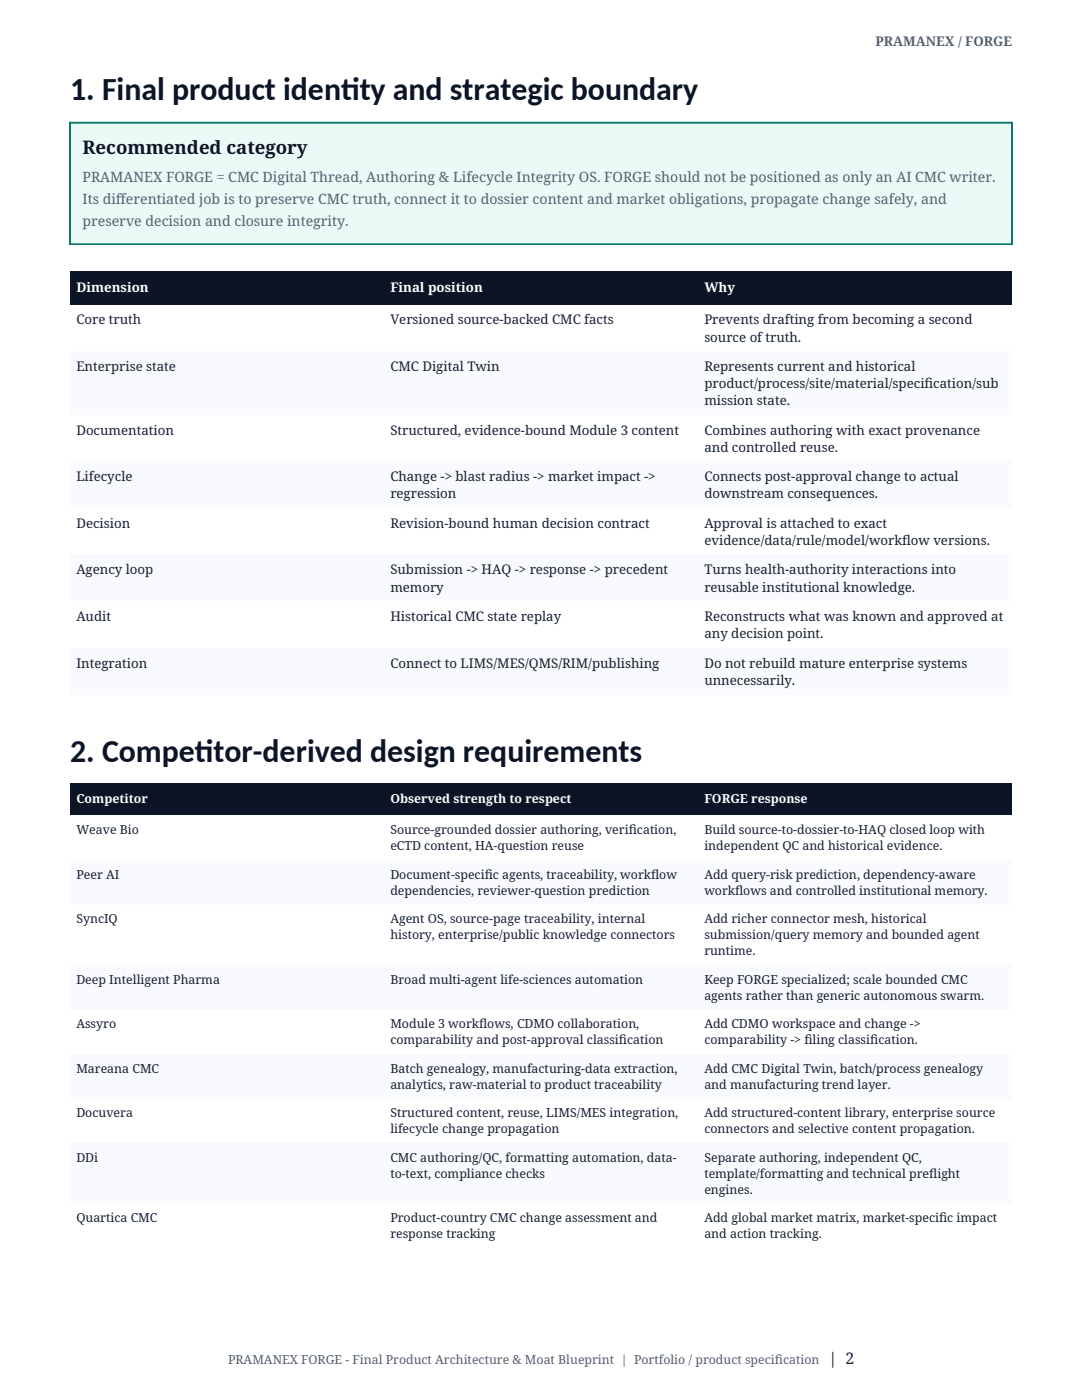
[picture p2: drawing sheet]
<svg xmlns="http://www.w3.org/2000/svg" width="216mm" height="279mm" viewBox="0 0 216 279" stroke-linecap="round" stroke-linejoin="round" font-family="sans-serif">
<defs><g id="words">
<g font-size="6.3" fill="#0b1526">
<text x="14" y="20">1. Final product ident</text>
<text x="68.1" y="20">ity and strategic boundary</text>
<text x="14" y="152.1">2. Compet</text>
<text x="38.9" y="152.1">itor-derived design requirements</text>
</g>
<text font-size="3.7" fill="#0b1526" x="16.5" y="30.7">Recommended category</text>
<text font-size="3.2" fill="#172033" x="165.3" y="272.1">| 2</text>
<g font-size="2.8" fill="#526173">
<text x="16.5" y="36.3">PRAMANEX FORGE = CMC Digital Thread, Authoring &amp; Lifecycle Integrity OS. FORGE should not be positioned as only an AI CMC writer.</text>
<text x="16.5" y="40.7">Its dif</text>
<text x="23.1" y="40.7">ferentiated job is to preserve CMC truth, connect it to dossier content and market obligations, propagate change safely, and</text>
<text x="16.5" y="45.1">preserve decision and closure integrity.</text>
</g>
<text font-size="2.6" fill="#526173" x="174.7" y="9.2">PRAMANEX / FORGE</text>
<g font-size="2.6" fill="#fff">
<text x="15.2" y="58.2">Dimension</text>
<text x="77.9" y="58.2">Final position</text>
<text x="140.5" y="58.2">Why</text>
</g>
<g font-size="2.6" fill="#172033">
<text x="15.2" y="64.8">Core truth</text>
<text x="77.9" y="64.8">Versioned source-backed CMC facts</text>
<text x="140.5" y="64.8">Prevents drafting from becoming a second</text>
<text x="140.5" y="68.2">source of truth.</text>
<text x="15.2" y="74">Enterprise state</text>
<text x="77.9" y="74">CMC Digital Twin</text>
<text x="140.5" y="74">Represents current and historical</text>
<text x="140.5" y="77.5">product/process/site/material/specif</text>
<text x="184.5" y="77.5">ication/sub</text>
<text x="140.5" y="80.9">mission state.</text>
<text x="15.2" y="86.8">Documentation</text>
<text x="77.9" y="86.8">Structured, evidence-bound Module 3 content</text>
<text x="140.5" y="86.8">Combines authoring with exact provenance</text>
<text x="140.5" y="90.2">and controlled reuse.</text>
<text x="15.2" y="96.1">Lifecycle</text>
<text x="77.9" y="96.1">Change -&gt; blast radius -&gt; market impact -&gt;</text>
<text x="77.9" y="99.5">regression</text>
<text x="140.5" y="96.1">Connects post-approval change to actual</text>
<text x="140.5" y="99.5">downstream consequences.</text>
<text x="15.2" y="105.4">Decision</text>
<text x="77.9" y="105.4">Revision-bound human decision contract</text>
<text x="140.5" y="105.4">Approval is attached to exact</text>
<text x="140.5" y="108.8">evidence/data/rule/model/workf</text>
<text x="180" y="108.8">low versions.</text>
<text x="15.2" y="114.7">Agency loop</text>
<text x="77.9" y="114.7">Submission -&gt; HAQ -&gt; response -&gt; precedent</text>
<text x="77.9" y="118.1">memory</text>
<text x="140.5" y="114.7">Turns health-authority interactions into</text>
<text x="140.5" y="118.1">reusable institutional knowledge.</text>
<text x="15.2" y="123.9">Audit</text>
<text x="77.9" y="123.9">Historical CMC state replay</text>
<text x="140.5" y="123.9">Reconstructs what was known and approved at</text>
<text x="140.5" y="127.4">any decision point.</text>
<text x="15.2" y="133.2">Integration</text>
<text x="77.9" y="133.2">Connect to LIMS/MES/QMS/RIM/publishing</text>
<text x="140.5" y="133.2">Do not rebuild mature enterprise systems</text>
<text x="140.5" y="136.7">unnecessarily.</text>
</g>
<g font-size="2.5" fill="#fff">
<text x="15.2" y="160.2">Competitor</text>
<text x="77.9" y="160.2">Observed strength to respect</text>
<text x="140.5" y="160.2">FORGE response</text>
</g>
<g font-size="2.5" fill="#172033">
<text x="15.2" y="166.5">Weave Bio</text>
<text x="77.9" y="166.5">Source-grounded dossier authoring, verif</text>
<text x="125.5" y="166.5">ication,</text>
<text x="140.5" y="166.5">Build source-to-dossier-to-HAQ closed loop with</text>
<text x="77.9" y="169.7">eCTD content, HA-question reuse</text>
<text x="140.5" y="169.7">independent QC and historical evidence.</text>
<text x="15.2" y="175.4">Peer AI</text>
<text x="77.9" y="175.4">Document-specif</text>
<text x="77.9" y="178.6">dependencies, reviewer-question prediction</text>
<text x="96.7" y="175.4">ic agents, traceability, workf</text>
<text x="129.9" y="175.4">low</text>
<text x="140.5" y="175.4">Add query-risk prediction, dependency-aware</text>
<text x="140.5" y="178.6">workf</text>
<text x="146.7" y="178.6">lows and controlled institutional memory.</text>
<text x="15.2" y="184.3">SyncIQ</text>
<text x="77.9" y="184.3">Agent OS, source-page traceability, internal</text>
<text x="140.5" y="184.3">Add richer connector mesh, historical</text>
<text x="77.9" y="187.5">history, enterprise/public knowledge connectors</text>
<text x="140.5" y="187.5">submission/query memory and bounded agent</text>
<text x="140.5" y="190.7">runtime.</text>
<text x="15.2" y="196.3">Deep Intelligent Pharma</text>
<text x="77.9" y="196.3">Broad multi-agent life-sciences automation</text>
<text x="140.5" y="196.3">Keep FORGE specialized; scale bounded CMC</text>
<text x="140.5" y="199.5">agents rather than generic autonomous swarm.</text>
<text x="15.2" y="205.2">Assyro</text>
<text x="77.9" y="205.2">Module 3 workf</text>
<text x="77.9" y="208.4">comparability and post-approval classif</text>
<text x="95.6" y="205.2">lows, CDMO collaboration,</text>
<text x="123.5" y="208.4">ication</text>
<text x="140.5" y="205.2">Add CDMO workspace and change -&gt;</text>
<text x="140.5" y="208.4">comparability -&gt; f</text>
<text x="160.5" y="208.4">iling classif</text>
<text x="173.6" y="208.4">ication.</text>
<text x="15.2" y="214.1">Mareana CMC</text>
<text x="77.9" y="214.1">Batch genealogy, manufacturing-data extraction,</text>
<text x="140.5" y="214.1">Add CMC Digital Twin, batch/process genealogy</text>
<text x="77.9" y="217.3">analytics, raw-material to product traceability</text>
<text x="140.5" y="217.3">and manufacturing trend layer.</text>
<text x="15.2" y="223">Docuvera</text>
<text x="77.9" y="223">Structured content, reuse, LIMS/MES integration,</text>
<text x="77.9" y="226.2">lifecycle change propagation</text>
<text x="140.5" y="223">Add structured-content library, enterprise source</text>
<text x="140.5" y="226.2">connectors and selective content propagation.</text>
<text x="15.2" y="231.8">DDi</text>
<text x="77.9" y="231.8">CMC authoring/QC, formatting automation, data-</text>
<text x="140.5" y="231.8">Separate authoring, independent QC,</text>
<text x="77.9" y="235">to-text, compliance checks</text>
<text x="140.5" y="235">template/formatting and technical pref</text>
<text x="140.5" y="238.2">engines.</text>
<text x="185.4" y="235">light</text>
<text x="15.2" y="243.9">Quartica CMC</text>
<text x="77.9" y="243.9">Product-country CMC change assessment and</text>
<text x="140.5" y="243.9">Add global market matrix, market-specif</text>
<text x="187.4" y="243.9">ic impact</text>
<text x="77.9" y="247.1">response tracking</text>
<text x="140.5" y="247.1">and action tracking.</text>
</g>
<g font-size="2.5" fill="#526173">
<text x="45.5" y="272.1">PRAMANEX FORGE - Final Product Architecture &amp; Moat Blueprint | Portfolio / product specif</text>
<text x="154.6" y="272.1">ication</text>
</g>
</g></defs>
<path d="M14 24.3h187.9v24.2h-187.9z" fill-rule="evenodd" fill="#eafbf7"/>
<g fill="#0b1526">
<path d="M14 54.2h62.6v6.6h-62.6z" fill-rule="evenodd"/>
<path d="M76.6 54.2h62.7v6.6h-62.7z" fill-rule="evenodd"/>
<path d="M139.3 54.2h62.6v6.6h-62.6z" fill-rule="evenodd"/>
</g>
<g fill="#f8fafd">
<path d="M14 70.1h62.6v12.7h-62.6z" fill-rule="evenodd"/>
<path d="M76.6 70.1h62.7v12.7h-62.7z" fill-rule="evenodd"/>
<path d="M139.3 70.1h62.6v12.7h-62.6z" fill-rule="evenodd"/>
<path d="M14 92.1h62.6v9.3h-62.6z" fill-rule="evenodd"/>
<path d="M76.6 92.1h62.7v9.3h-62.7z" fill-rule="evenodd"/>
<path d="M139.3 92.1h62.6v9.3h-62.6z" fill-rule="evenodd"/>
<path d="M14 110.7h62.6v9.3h-62.6z" fill-rule="evenodd"/>
<path d="M76.6 110.7h62.7v9.3h-62.7z" fill-rule="evenodd"/>
<path d="M139.3 110.7h62.6v9.3h-62.6z" fill-rule="evenodd"/>
<path d="M14 129.3h62.6v9.3h-62.6z" fill-rule="evenodd"/>
<path d="M76.6 129.3h62.7v9.3h-62.7z" fill-rule="evenodd"/>
<path d="M139.3 129.3h62.6v9.3h-62.6z" fill-rule="evenodd"/>
</g>
<g fill="#0b1526">
<path d="M14 156.4h62.6v6.3h-62.6z" fill-rule="evenodd"/>
<path d="M76.6 156.4h62.7v6.3h-62.7z" fill-rule="evenodd"/>
<path d="M139.3 156.4h62.6v6.3h-62.6z" fill-rule="evenodd"/>
</g>
<g fill="#f8fafd">
<path d="M14 171.6h62.6v8.9h-62.6z" fill-rule="evenodd"/>
<path d="M76.6 171.6h62.7v8.9h-62.7z" fill-rule="evenodd"/>
<path d="M139.3 171.6h62.6v8.9h-62.6z" fill-rule="evenodd"/>
<path d="M14 192.6h62.6v8.8h-62.6z" fill-rule="evenodd"/>
<path d="M76.6 192.6h62.7v8.8h-62.7z" fill-rule="evenodd"/>
<path d="M139.3 192.6h62.6v8.8h-62.6z" fill-rule="evenodd"/>
<path d="M14 210.3h62.6v8.9h-62.6z" fill-rule="evenodd"/>
<path d="M76.6 210.3h62.7v8.9h-62.7z" fill-rule="evenodd"/>
<path d="M139.3 210.3h62.6v8.9h-62.6z" fill-rule="evenodd"/>
<path d="M14 228.1h62.6v12h-62.6z" fill-rule="evenodd"/>
<path d="M76.6 228.1h62.7v12h-62.7z" fill-rule="evenodd"/>
<path d="M139.3 228.1h62.6v12h-62.6z" fill-rule="evenodd"/>
</g>
<path d="M14 24.3h187.9v24.2h-187.9z" fill-rule="evenodd" fill="#eafbf7"/>
<g fill="#0b1526">
<path d="M14 54.2h62.6v6.6h-62.6z" fill-rule="evenodd"/>
<path d="M76.6 54.2h62.7v6.6h-62.7z" fill-rule="evenodd"/>
<path d="M139.3 54.2h62.6v6.6h-62.6z" fill-rule="evenodd"/>
</g>
<g fill="#f8fafd">
<path d="M14 70.1h62.6v12.7h-62.6z" fill-rule="evenodd"/>
<path d="M76.6 70.1h62.7v12.7h-62.7z" fill-rule="evenodd"/>
<path d="M139.3 70.1h62.6v12.7h-62.6z" fill-rule="evenodd"/>
<path d="M14 92.1h62.6v9.3h-62.6z" fill-rule="evenodd"/>
<path d="M76.6 92.1h62.7v9.3h-62.7z" fill-rule="evenodd"/>
<path d="M139.3 92.1h62.6v9.3h-62.6z" fill-rule="evenodd"/>
<path d="M14 110.7h62.6v9.3h-62.6z" fill-rule="evenodd"/>
<path d="M76.6 110.7h62.7v9.3h-62.7z" fill-rule="evenodd"/>
<path d="M139.3 110.7h62.6v9.3h-62.6z" fill-rule="evenodd"/>
<path d="M14 129.3h62.6v9.3h-62.6z" fill-rule="evenodd"/>
<path d="M76.6 129.3h62.7v9.3h-62.7z" fill-rule="evenodd"/>
<path d="M139.3 129.3h62.6v9.3h-62.6z" fill-rule="evenodd"/>
</g>
<g fill="#0b1526">
<path d="M14 156.4h62.6v6.3h-62.6z" fill-rule="evenodd"/>
<path d="M76.6 156.4h62.7v6.3h-62.7z" fill-rule="evenodd"/>
<path d="M139.3 156.4h62.6v6.3h-62.6z" fill-rule="evenodd"/>
</g>
<g fill="#f8fafd">
<path d="M14 171.6h62.6v8.9h-62.6z" fill-rule="evenodd"/>
<path d="M76.6 171.6h62.7v8.9h-62.7z" fill-rule="evenodd"/>
<path d="M139.3 171.6h62.6v8.9h-62.6z" fill-rule="evenodd"/>
<path d="M14 192.6h62.6v8.8h-62.6z" fill-rule="evenodd"/>
<path d="M76.6 192.6h62.7v8.8h-62.7z" fill-rule="evenodd"/>
<path d="M139.3 192.6h62.6v8.8h-62.6z" fill-rule="evenodd"/>
<path d="M14 210.3h62.6v8.9h-62.6z" fill-rule="evenodd"/>
<path d="M76.6 210.3h62.7v8.9h-62.7z" fill-rule="evenodd"/>
<path d="M139.3 210.3h62.6v8.9h-62.6z" fill-rule="evenodd"/>
<path d="M14 228.1h62.6v12h-62.6z" fill-rule="evenodd"/>
<path d="M76.6 228.1h62.7v12h-62.7z" fill-rule="evenodd"/>
<path d="M139.3 228.1h62.6v12h-62.6z" fill-rule="evenodd"/>
</g>
<path d="M13.8 24.5h188.3M14 24.3v24.6M201.9 24.3v24.6M13.8 48.7h188.3" fill="none" stroke="#0f766e" stroke-width=".35"/>
<use href="#words"/>
</svg>
